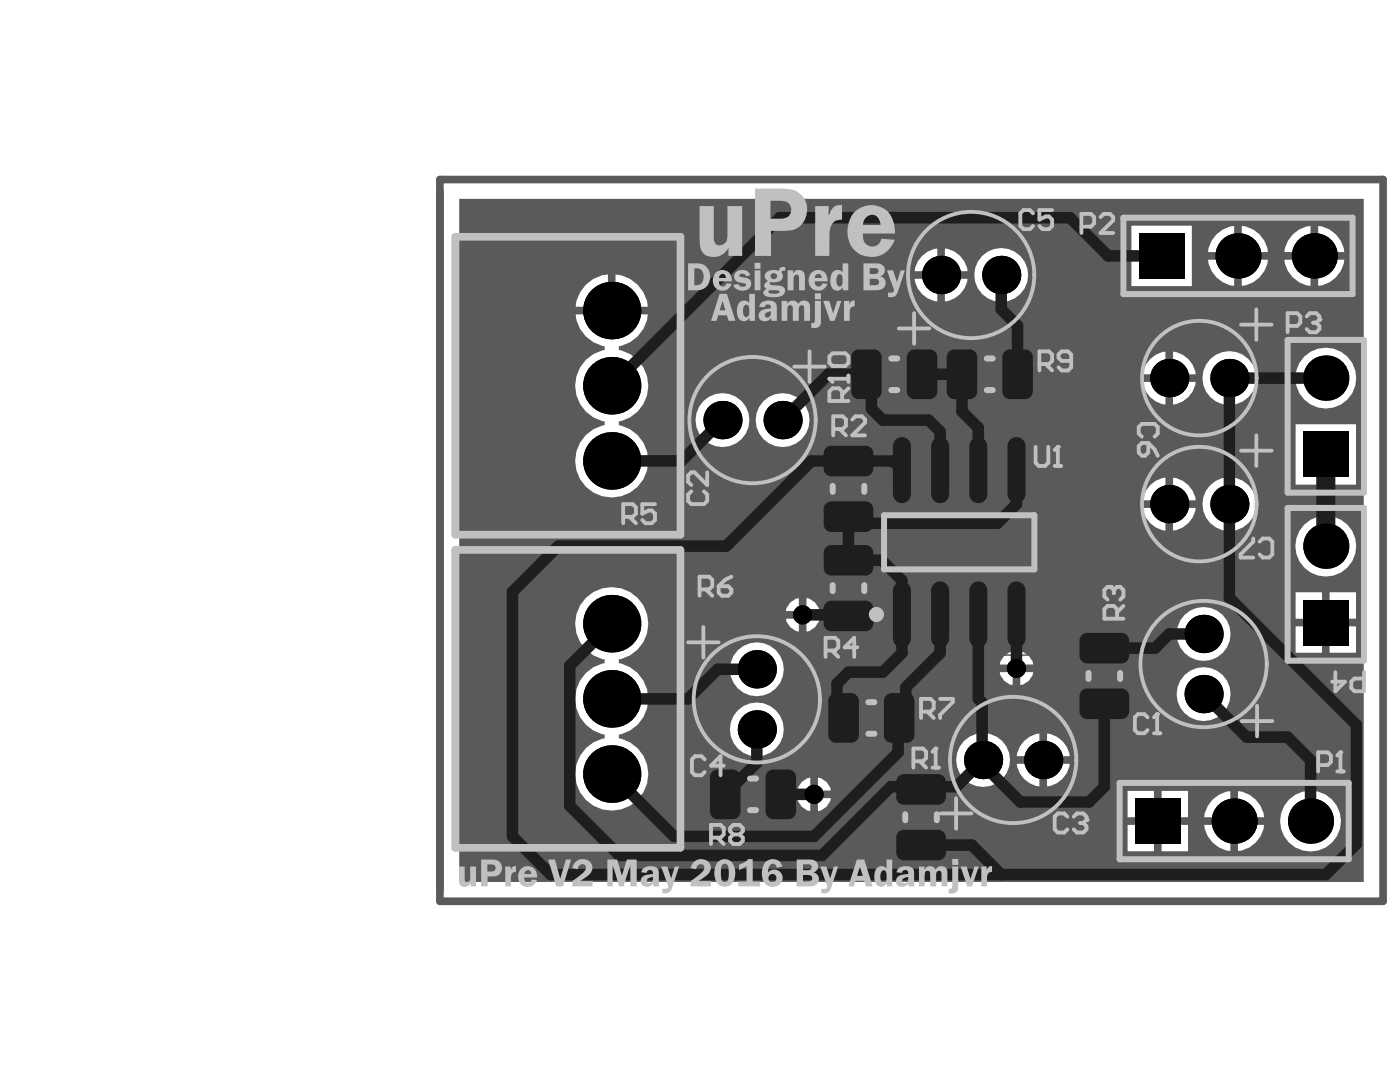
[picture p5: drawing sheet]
<svg xmlns="http://www.w3.org/2000/svg" width="279mm" height="216mm" viewBox="0 0 279 216" stroke-linecap="round" stroke-linejoin="round" font-family="sans-serif">
<path d="M169.8 69.9h17.4v9.6h-17.4zM188.8 69.9h17.4v9.6h-17.4zM164.5 88.8h9.6v17.4h-9.6zM174.9 85.7h33v45h-33zM164.5 108.7h9.6v17.4h-9.6zM165.2 138.5h17.4v9.6h-17.4zM215.6 126.2h9.6v17.4h-9.6zM141.6 153.7h17.4v9.6h-17.4zM179 154.4h9.6v17.4h-9.6z" fill="none" stroke="#5a5a5a" stroke-width=".3"/>
<g fill="none" stroke="#5a5a5a" stroke-width=".6">
<path d="M171.9 70.5h13.2v8.4h-13.2zM175.5 74.7h6M178.5 71.7v6M190.9 70.5h13.2v8.4h-13.2zM194.5 74.7h6M197.5 71.7v6M165.1 90.9h8.4v13.2h-8.4zM166.3 97.5h6M169.3 94.5v6M176.4 96.2h30v24h-30zM165.1 110.8h8.4v13.2h-8.4zM166.3 117.4h6"/>
<path d="M169.3 114.4v6M188.4 108.2h6M191.4 105.2v6M167.3 139.1h13.2v8.4h-13.2zM216.2 128.3h8.4v13.2h-8.4zM217.4 134.9h6M220.4 131.9v6M143.7 154.3h13.2v8.4h-13.2zM147.3 158.5h6M150.3 155.5v6M170.9 143.3h6M173.9 140.3v6"/>
<path d="M179.6 156.5h8.4v13.2h-8.4zM180.8 163.1h6M183.8 160.1v6"/>
<circle cx="181.8" cy="114.8" r="3"/>
</g>
<path d="M87.8 35.8h188.2v144h-188.2z" fill="none" stroke="#5a5a5a" stroke-width="1.5"/>
<path d="M91.6 39.7h180.6v136.3h-180.6zM263.1 45.1v5.2h5.2a5.8 5.8 0 0 0-5.2-5.2zM258 46.8l-1 1.2-.6 1.5-.1 .8h5.2v-5.2l-.8 .1-1.4 .6zM247.8 45.1v5.2h5.2a5.8 5.8 0 0 0-5.2-5.2zM242.8 46.8l-1 1.2-.6 1.5-.1 .8h5.2v-5.2l-.8 .1-1.5 .6zM188.6 49.6v4.5h4.5a5.2 5.2 0 0 0-4.5-4.5zM184 51.1l-.8 1.1-.6 1.3-.1 .6h4.6v-4.5l-.7 .1-1.3 .5zM263.1 51.8v5.2a5.8 5.8 0 0 0 5.2-5.2zM256.3 51.8a5.8 5.8 0 0 0 5.2 5.2v-5.2zM247.8 51.8v5.2a5.8 5.8 0 0 0 5.2-5.2zM241.1 51.8a5.8 5.8 0 0 0 5.2 5.2v-5.2zM225.8 45v12.1h12v-12.1zM188.6 55.6v4.6a5.2 5.2 0 0 0 4.5-4.6zM182.5 55.6a5.2 5.2 0 0 0 4.6 4.6v-4.6zM194.4 54.9a5.4 5.4 0 0 0 10.8 0 5.4 5.4 0 0 0-10.8 0zM122.8 54.8v6.4h6.5a7 7 0 0 0-6.5-6.4zM116.9 56.8l-1.1 1.5-.8 1.8-.1 1.1h6.4v-6.4l-1.1 .1-1.8 .7zM234.1 70.2v4.5h4.5a5.2 5.2 0 0 0-4.5-4.5zM229.5 71.6l-.8 1.2-.6 1.3v.6h4.5v-4.5h-.6l-1.3 .6zM234.1 76.2v4.5a5.2 5.2 0 0 0 4.5-4.5zM228.1 76.2a5.2 5.2 0 0 0 4.5 4.5v-4.5zM240 75.4a5.4 5.4 0 0 0 10.7 0 5.4 5.4 0 0 0-10.7 0zM258.5 75.4a6.1 6.1 0 0 0 12.2 0 6.1 6.1 0 0 0-12.2 0zM150.8 83.8a5.4 5.4 0 0 0 10.8 0 5.4 5.4 0 0 0-10.8 0zM138.8 83.8a5.4 5.4 0 0 0 10.8 0 5.4 5.4 0 0 0-10.8 0zM258.6 84.7v12h12v-12zM114.9 62.7a7 7 0 0 0 5.8 6.4v.8a7.2 7.2 0 0 0-5.9 7.1 7.2 7.2 0 0 0 5.9 7.1v.8a7.3 7.3 0 0 0-5 10.5 7.3 7.3 0 0 0 11.5 1.8 7.3 7.3 0 0 0-1.5-11.6l-2.2-.7v-.8a7.2 7.2 0 0 0 5.9-7.1 7.2 7.2 0 0 0-5.9-7.1v-.8a7 7 0 0 0 5.8-6.4h-7.2v-.7v.7zM234.1 95.3v4.5h4.5a5.2 5.2 0 0 0-4.5-4.5zM229.5 96.8l-.8 1.1-.6 1.3v.6h4.5v-4.5l-.6 .1-1.3 .5zM234.1 101.4v4.5a5.2 5.2 0 0 0 4.5-4.5zM228.1 101.4a5.2 5.2 0 0 0 4.5 4.5v-4.5zM240 100.6a5.4 5.4 0 0 0 10.7 0 5.4 5.4 0 0 0-10.7 0zM258.5 109a6.1 6.1 0 0 0 12.2 0 6.1 6.1 0 0 0-12.2 0zM160.9 119.3v2.6h2.6a3.1 3.1 0 0 0-2.6-2.6zM157.7 120.2l-.7 1.2-.2 .5h2.6v-2.6l-.6 .2zM265.4 118.2v5.3h5.2v-5.3zM258.6 118.2v5.3h5.2v-5.3zM160.9 123.5v2.5a3.1 3.1 0 0 0 2.6-2.5zM156.8 123.5a3.1 3.1 0 0 0 2.6 2.5v-2.5zM265.4 125v5.2h5.2v-5.2zM258.6 125v5.2h5.2v-5.2zM234.8 126.5a5.4 5.4 0 0 0 10.8 0 5.4 5.4 0 0 0-10.8 0zM203.6 130v2.6h2.6a3.1 3.1 0 0 0-2.6-2.6zM200.4 130.9l-.8 1.1-.1 .6h2.6v-2.6l-.6 .1zM203.6 134.1v2.6a3.1 3.1 0 0 0 2.6-2.6zM199.5 134.1a3.1 3.1 0 0 0 2.6 2.6v-2.6zM145.7 133.5a5.4 5.4 0 0 0 10.7 0 5.4 5.4 0 0 0-10.7 0zM234.8 138.5a5.4 5.4 0 0 0 10.8 0 5.4 5.4 0 0 0-10.8 0zM209 146.4v4.5h4.5a5.2 5.2 0 0 0-4.5-4.5zM204.4 147.8l-.9 1.2-.5 1.3-.1 .6h4.5v-4.5h-.6l-1.3 .6zM145.7 145.5a5.4 5.4 0 0 0 10.7 0 5.4 5.4 0 0 0-10.7 0zM209 152.4v4.5a5.2 5.2 0 0 0 4.5-4.5zM202.9 152.4a5.2 5.2 0 0 0 4.5 4.5v-4.5zM190.8 151.6a5.4 5.4 0 0 0 10.8 0 5.4 5.4 0 0 0-10.8 0zM163.2 155.2v2.5h2.6a3.1 3.1 0 0 0-2.6-2.5zM160 156l-.8 1.2-.1 .5h2.6v-2.5l-.6 .1zM116.9 119.3a7.3 7.3 0 0 0 3.8 12.3v.7a7.2 7.2 0 0 0-5.9 7.2 7.2 7.2 0 0 0 5.9 7.1v.7a7.3 7.3 0 0 0-5 10.6 7.3 7.3 0 0 0 11.5 1.8 7.3 7.3 0 0 0-1.5-11.6l-2.2-.8v-.7a7.2 7.2 0 0 0 5.9-7.1 7.2 7.2 0 0 0-5.9-7.2v-.7a7.3 7.3 0 0 0 5-10.6 7.3 7.3 0 0 0-11.6-1.7zM163.2 159.3v2.5a3.1 3.1 0 0 0 2.6-2.5zM159.1 159.3a3.1 3.1 0 0 0 2.6 2.5v-2.5zM247.1 157.9v5.2h5.2a5.8 5.8 0 0 0-5.2-5.2zM242 159.5l-1 1.3-.6 1.5-.1 .8h5.2v-5.2l-.8 .1-1.4 .6zM231.8 157.8v5.3h5.3v-5.3zM225 157.8v5.3h5.3v-5.3zM247.1 164.6v5.2a5.8 5.8 0 0 0 5.2-5.2zM240.3 164.6a5.8 5.8 0 0 0 5.2 5.2v-5.2zM231.8 164.6v5.3h5.3v-5.3zM225 164.6v5.3h5.3v-5.3zM255.5 163.8a6.1 6.1 0 0 0 12.1 0 6.1 6.1 0 0 0-12.1 0z" fill="#5a5a5a"/>
<g fill="#000">
<circle cx="187.8" cy="54.9" r="3.8"/>
<circle cx="199.8" cy="54.9" r="3.8"/>
<circle cx="247.1" cy="51.1" r="4.5"/>
<circle cx="262.3" cy="51.1" r="4.5"/>
<circle cx="122.1" cy="62" r="5.7"/>
<circle cx="122.1" cy="77" r="5.7"/>
<circle cx="233.3" cy="75.4" r="3.8"/>
<circle cx="245.3" cy="75.4" r="3.8"/>
<circle cx="264.6" cy="75.4" r="4.5"/>
<circle cx="122.1" cy="92" r="5.7"/>
<circle cx="144.2" cy="83.8" r="3.8"/>
<circle cx="156.2" cy="83.8" r="3.8"/>
<circle cx="233.3" cy="100.6" r="3.8"/>
<circle cx="245.3" cy="100.6" r="3.8"/>
<circle cx="264.6" cy="109" r="4.5"/>
<circle cx="122.1" cy="139.5" r="5.7"/>
<circle cx="122.1" cy="124.5" r="5.7"/>
<circle cx="151" cy="133.5" r="3.8"/>
<circle cx="160.2" cy="122.7" r="1.91"/>
<circle cx="202.9" cy="133.4" r="1.91"/>
<circle cx="240.2" cy="126.5" r="3.8"/>
<circle cx="240.2" cy="138.5" r="3.8"/>
<circle cx="122.1" cy="154.5" r="5.7"/>
<circle cx="151" cy="145.5" r="3.8"/>
<circle cx="162.5" cy="158.5" r="1.91"/>
<circle cx="196.2" cy="151.6" r="3.8"/>
<circle cx="208.2" cy="151.6" r="3.8"/>
<circle cx="246.3" cy="163.8" r="4.5"/>
<circle cx="261.5" cy="163.8" r="4.5"/>
</g>
<g fill="#000">
<path d="M227.3 46.6h9v9h-9z" fill-rule="evenodd"/>
<path d="M227.3 46.6h9v9h-9z" fill-rule="evenodd"/>
<path d="M260.1 86.2h9v9h-9z" fill-rule="evenodd"/>
<path d="M260.1 86.2h9v9h-9z" fill-rule="evenodd"/>
<path d="M260.1 119.7h9v9h-9z" fill-rule="evenodd"/>
<path d="M260.1 119.7h9v9h-9z" fill-rule="evenodd"/>
<path d="M226.6 159.3h9v9h-9z" fill-rule="evenodd"/>
<path d="M226.6 159.3h9v9h-9z" fill-rule="evenodd"/>
</g>
<g fill="none" stroke="#1e1e1e" stroke-width="2.3">
<path d="M199.8 54.9v6.8l3.3 3.3v9.7M231.8 51.1h-10.6l-7.7-7.7h-57.9l-33.5 33.6M184 74.7h8v7.4l3.2 3.3v8.4M245.3 77v42.3l25.4 25.3v23.8l-6.1 6.1h-154.7l-7.6-7.6v-48.8l9.1-9.1h33.5l17-17h16.3l1.8 1.8M245.3 75.4h19.3M144.2 83.8l-8.2 8.2h-13.9M156.2 83.8l9.1-9.1h7.6l1 1v5.8l2.3 2.3h9.1l2.3 2.3v7.7M202.9 93.8v6.8l-3.8 3.8h-28.5l-1.3-1.3v8.7h6.7l4 4v14.5l-3.8 3.8h-6.9l-2.3 2.3v4.6M122.1 124.5l-8.4 8.3v28l9.9 9.9h40.5l13.7-13.7h13.1l5.3-5.4M151 133.5h-7.8l-5.9 6h-15.2M160.2 122.7h8.9l.2 .2M187.6 122.6v7.7l-6.8 6.9v4l-1.3 1.3v.8"/>
<path d="M195.2 122.6v16.9l.8 .7v11.3l.2 .1M202.9 122.6v10.8M240.2 126.5h-6.9l-2.8 2.8h-10.1M240.2 138.5l8.6 8.6h8.2l4.5 4.5v12.2M151 145.5v6.7l-6.3 6.3M155.8 158.5h6.7M180.2 143.3l-1-1v7.8l-16.7 16.8h-28l-12.4-12.4M220.4 140.4v16.6l-3.1 3h-13.7l-7.4-7.4v-1M183.8 168.6h10.1l5.9 5.9"/>
</g>
<path d="M264.6 90.7v18.3" fill="none" stroke="#1e1e1e" stroke-width="3.8"/>
<path d="M187.6 89v9.6M195.2 89v9.6" fill="none" stroke="#1e1e1e" stroke-width="3.6"/>
<g fill="#1e1e1e">
<path d="M169.9 71.3l1.5-1.6h3.1l1.5 1.6v6.8l-1.5 1.5h-3.1l-1.5-1.5z" fill-rule="evenodd"/>
<path d="M181 71.3l1.5-1.6h3.1l1.5 1.6v6.8l-1.5 1.5h-3.1l-1.5-1.5z" fill-rule="evenodd"/>
</g>
<g fill="#1e1e1e">
<path d="M169.9 71.3h1.5zM170.2 70.4l.7-.6 .5-.1v1.6h-1.5z"/>
<path d="M171.4 78.1v1.5zM169.9 78.1h1.5v1.5a1.52 1.52 0 0 1-1.5-1.5z"/>
<path d="M174.5 78.1h1.5zM174.5 78.1h1.5a1.52 1.52 0 0 1-1.5 1.5z"/>
<path d="M174.5 69.7v1.6zM174.5 69.7a1.52 1.52 0 0 1 1.5 1.6h-1.5z"/>
<path d="M181 71.3h1.5zM181.3 70.4l.7-.6 .5-.1v1.6h-1.5z"/>
<path d="M182.5 78.1v1.5zM181 78.1h1.5v1.5a1.52 1.52 0 0 1-1.5-1.5z"/>
<path d="M185.6 78.1h1.5zM185.6 78.1h1.5a1.52 1.52 0 0 1-1.5 1.5z"/>
<path d="M185.6 69.7v1.6zM185.6 69.7a1.52 1.52 0 0 1 1.5 1.6h-1.5z"/>
</g>
<path d="M187.6 117.8v9.6M195.2 117.8v9.6" fill="none" stroke="#1e1e1e" stroke-width="3.6"/>
<g fill="#1e1e1e">
<path d="M152.8 155.1l1.5-1.5h3.1l1.5 1.5v6.8l-1.5 1.6h-3.1l-1.5-1.6z" fill-rule="evenodd"/>
<path d="M141.7 155.1l1.5-1.5h3.1l1.5 1.5v6.8l-1.5 1.6h-3.1l-1.5-1.6z" fill-rule="evenodd"/>
<path d="M178.9 167.1l1.5-1.5h6.8l1.6 1.5v3l-1.6 1.6h-6.8l-1.5-1.6z" fill-rule="evenodd"/>
<path d="M178.9 156l1.5-1.5h6.8l1.6 1.5v3l-1.6 1.6h-6.8l-1.5-1.6z" fill-rule="evenodd"/>
<path d="M165.3 139.8l1.5-1.5h3.1l1.5 1.5v6.9l-1.5 1.5h-3.1l-1.5-1.5z" fill-rule="evenodd"/>
<path d="M176.4 139.8l1.5-1.5h3.1l1.5 1.5v6.9l-1.5 1.5h-3.1l-1.5-1.5z" fill-rule="evenodd"/>
</g>
<g fill="#1e1e1e">
<path d="M157.4 161.9h1.5zM157.4 161.9h1.5a1.52 1.52 0 0 1-1.5 1.6z"/>
<path d="M157.4 153.6v1.5zM157.4 153.6a1.52 1.52 0 0 1 1.5 1.5h-1.5z"/>
<path d="M152.8 155.1h1.5zM153.1 154.2l.7-.6h.5v1.5h-1.5z"/>
<path d="M154.3 161.9v1.6zM152.8 161.9h1.5v1.6a1.52 1.52 0 0 1-1.5-1.6z"/>
<path d="M146.3 161.9h1.5zM146.3 161.9h1.5a1.52 1.52 0 0 1-1.5 1.6z"/>
<path d="M146.3 153.6v1.5zM146.3 153.6a1.52 1.52 0 0 1 1.5 1.5h-1.5z"/>
<path d="M141.7 155.1h1.5zM142 154.2l.7-.6h.5v1.5h-1.5z"/>
<path d="M143.2 161.9v1.6zM141.7 161.9h1.5v1.6a1.52 1.52 0 0 1-1.5-1.6z"/>
<path d="M187.2 165.6v1.5zM187.2 165.6a1.52 1.52 0 0 1 1.6 1.5h-1.6z"/>
<path d="M178.9 167.1h1.5zM179.2 166.2l.7-.5 .5-.1v1.5h-1.5z"/>
<path d="M180.4 170.1v1.6zM178.9 170.1h1.5v1.6a1.52 1.52 0 0 1-1.5-1.6z"/>
<path d="M187.2 170.1h1.6zM187.2 170.1h1.6a1.52 1.52 0 0 1-1.6 1.6z"/>
<path d="M187.2 154.5v1.5zM187.2 154.5a1.52 1.52 0 0 1 1.6 1.5h-1.6z"/>
<path d="M178.9 156h1.5zM179.2 155.1l.7-.5 .5-.1v1.5h-1.5z"/>
<path d="M180.4 159v1.6zM178.9 159h1.5v1.6a1.52 1.52 0 0 1-1.5-1.6z"/>
<path d="M187.2 159h1.6zM187.2 159h1.6a1.52 1.52 0 0 1-1.6 1.6z"/>
<path d="M165.3 139.8h1.5zM165.6 138.9l.7-.5 .5-.1v1.5h-1.5z"/>
<path d="M166.8 146.7v1.5zM165.3 146.7h1.5v1.5a1.52 1.52 0 0 1-1.5-1.5z"/>
<path d="M169.9 146.7h1.5zM169.9 146.7h1.5a1.52 1.52 0 0 1-1.5 1.5z"/>
<path d="M169.9 138.3v1.5zM169.9 138.3a1.52 1.52 0 0 1 1.5 1.5h-1.5z"/>
<path d="M176.4 139.8h1.5zM176.7 138.9l.8-.5 .4-.1v1.5h-1.5z"/>
<path d="M177.9 146.7v1.5zM176.4 146.7h1.5v1.5a1.52 1.52 0 0 1-1.5-1.5z"/>
<path d="M181 146.7h1.5zM181 146.7h1.5a1.52 1.52 0 0 1-1.5 1.5z"/>
<path d="M181 138.3v1.5zM181 138.3a1.52 1.52 0 0 1 1.5 1.5h-1.5z"/>
</g>
<path d="M180 89v9.6M202.9 89v9.6" fill="none" stroke="#1e1e1e" stroke-width="3.6"/>
<g fill="#1e1e1e">
<path d="M188.9 71.3l1.6-1.6h3l1.5 1.6v6.8l-1.5 1.5h-3l-1.6-1.5z" fill-rule="evenodd"/>
<path d="M200 71.3l1.6-1.6h3l1.5 1.6v6.8l-1.5 1.5h-3l-1.6-1.5z" fill-rule="evenodd"/>
</g>
<g fill="#1e1e1e">
<path d="M188.9 71.3h1.6zM189.2 70.4l.8-.6 .5-.1v1.6h-1.6z"/>
<path d="M190.5 78.1v1.5zM188.9 78.1h1.6v1.5a1.52 1.52 0 0 1-1.6-1.5z"/>
<path d="M193.5 78.1h1.5zM193.5 78.1h1.5a1.52 1.52 0 0 1-1.5 1.5z"/>
<path d="M193.5 69.7v1.6zM193.5 69.7a1.52 1.52 0 0 1 1.5 1.6h-1.5z"/>
<path d="M200 71.3h1.6zM200.3 70.4l.8-.6 .5-.1v1.6h-1.6z"/>
<path d="M201.6 78.1v1.5zM200 78.1h1.6v1.5a1.52 1.52 0 0 1-1.6-1.5z"/>
<path d="M204.6 78.1h1.5zM204.6 78.1h1.5a1.52 1.52 0 0 1-1.5 1.5z"/>
<path d="M204.6 69.7v1.6zM204.6 69.7a1.52 1.52 0 0 1 1.5 1.6h-1.5z"/>
</g>
<path d="M180 117.8v9.6M202.9 117.8v9.6" fill="none" stroke="#1e1e1e" stroke-width="3.6"/>
<g fill="#1e1e1e">
<path d="M164.4 121.4l1.5-1.5h6.9l1.5 1.5v3l-1.5 1.6h-6.9l-1.5-1.6z" fill-rule="evenodd"/>
<path d="M164.4 110.3l1.5-1.5h6.9l1.5 1.5v3l-1.5 1.6h-6.9l-1.5-1.6z" fill-rule="evenodd"/>
<path d="M215.4 138.9l1.6-1.5h6.8l1.5 1.5v3.1l-1.5 1.5h-6.8l-1.6-1.5z" fill-rule="evenodd"/>
<path d="M215.4 127.8l1.6-1.5h6.8l1.5 1.5v3.1l-1.5 1.5h-6.8l-1.6-1.5z" fill-rule="evenodd"/>
<path d="M164.4 101.6l1.5-1.6h6.9l1.5 1.6v3l-1.5 1.5h-6.9l-1.5-1.5z" fill-rule="evenodd"/>
<path d="M164.4 90.5l1.5-1.6h6.9l1.5 1.6v3l-1.5 1.5h-6.9l-1.5-1.5z" fill-rule="evenodd"/>
</g>
<g fill="#1e1e1e">
<path d="M165.9 124.4v1.6zM164.4 124.4h1.5v1.6a1.52 1.52 0 0 1-1.5-1.6z"/>
<path d="M172.8 124.4h1.5zM172.8 124.4h1.5a1.52 1.52 0 0 1-1.5 1.6z"/>
<path d="M172.8 119.9v1.5zM172.8 119.9a1.52 1.52 0 0 1 1.5 1.5h-1.5z"/>
<path d="M164.4 121.4h1.5zM164.7 120.5l.7-.6h.5v1.5h-1.5z"/>
<path d="M165.9 113.3v1.6zM164.4 113.3h1.5v1.6a1.52 1.52 0 0 1-1.5-1.6z"/>
<path d="M172.8 113.3h1.5zM172.8 113.3h1.5a1.52 1.52 0 0 1-1.5 1.6z"/>
<path d="M172.8 108.8v1.5zM172.8 108.8a1.52 1.52 0 0 1 1.5 1.5h-1.5z"/>
<path d="M164.4 110.3h1.5zM164.7 109.4l.7-.6h.5v1.5h-1.5z"/>
<path d="M217 142v1.5zM215.4 142h1.6v1.5a1.52 1.52 0 0 1-1.6-1.5z"/>
<path d="M223.8 142h1.5zM223.8 142h1.5a1.52 1.52 0 0 1-1.5 1.5z"/>
<path d="M223.8 137.4v1.5zM223.8 137.4a1.52 1.52 0 0 1 1.5 1.5h-1.5z"/>
<path d="M215.4 138.9h1.6zM215.7 138l.8-.5 .5-.1v1.5h-1.6z"/>
<path d="M217 130.9v1.5zM215.4 130.9h1.6v1.5a1.52 1.52 0 0 1-1.6-1.5z"/>
<path d="M223.8 130.9h1.5zM223.8 130.9h1.5a1.52 1.52 0 0 1-1.5 1.5z"/>
<path d="M223.8 126.3v1.5zM223.8 126.3a1.52 1.52 0 0 1 1.5 1.5h-1.5z"/>
<path d="M215.4 127.8h1.6zM215.7 126.9l.8-.5 .5-.1v1.5h-1.6z"/>
<path d="M165.9 104.6v1.5zM164.4 104.6h1.5v1.5a1.52 1.52 0 0 1-1.5-1.5z"/>
<path d="M172.8 104.6h1.5zM172.8 104.6h1.5a1.52 1.52 0 0 1-1.5 1.5z"/>
<path d="M172.8 100v1.6zM172.8 100a1.52 1.52 0 0 1 1.5 1.6h-1.5z"/>
<path d="M164.4 101.6h1.5zM164.7 100.7l.7-.6 .5-.1v1.6h-1.5z"/>
<path d="M165.9 93.5v1.5zM164.4 93.5h1.5v1.5a1.52 1.52 0 0 1-1.5-1.5z"/>
<path d="M172.8 93.5h1.5zM172.8 93.5h1.5a1.52 1.52 0 0 1-1.5 1.5z"/>
<path d="M172.8 88.9v1.6zM172.8 88.9a1.52 1.52 0 0 1 1.5 1.6h-1.5z"/>
<path d="M164.4 90.5h1.5zM164.7 89.6l.7-.6 .5-.1v1.6h-1.5z"/>
</g>
<g fill="none" stroke="#c0c0c0" stroke-width="1.2">
<path d="M224.2 43.4h45.7v15.3h-45.7zM177.9 71.5h1.2M177.9 77.8h1.2M196.9 71.5h1.2M196.9 77.8h1.2M257 67.8h15.2v30.5h-15.2zM166.2 96.9v1.2M172.5 96.9v1.2M166.2 116.8v1.2M172.5 116.8v1.2M176.4 102.8h30v10.8h-30zM257 101.4h15.2v30.4h-15.2z"/>
<path d="M217.2 134.3v1.2M223.5 134.3v1.2M149.7 155.4h1.2M173.3 146.4h1.2M173.3 140.1h1.2M223.4 156.2h45.8v15.3h-45.8zM149.7 161.7h1.2M180.7 162.5v1.2M187 162.5v1.2"/>
</g>
<g fill="none" stroke="#c0c0c0" stroke-width=".76">
<path d="M158.5 73.2h6.1M161.6 70.1v6.1M179.4 65.5h6.1M182.4 62.5v6.1M207.4 72.7h1.9l.7-.7v-1.3l-.7-.6h-1.9v3.8M208.7 72.7l1.3 1.2M213.8 72h-1.9l-.7-.6v-.7l.7-.6h1.3l.6 .6v2.6l-.6 .6h-1.3l-.7-.6M247.7 64.8h6.1M250.7 61.7v6.1M138 98.1l-.7 .6v1.3l.7 .6h2.5l.6-.6v-1.3l-.6-.6M141.1 94.2v2.6l-2.5-2.6h-.6l-.7 .7v1.2l.7 .7M247.7 89.9h6.1"/>
<path d="M250.7 86.9v6.1M221.7 117.1h-.7l-.6 .6v1.3l.6 .6M137.3 128.2h6.1M140.4 125.1v6.1M222.9 123.5v-2l-.6-.6h-1.3l-.6 .6v2h3.8M224.2 120.9l-1.3 1.3M190.8 159.3v6.1M247.8 143.9h6.1M250.9 140.8v6.1M187.8 162.3h6.1"/>
</g>
<path d="M90.8 47.3h45v59.4h-45zM90.8 109.7h45v59.5h-45z" fill="none" stroke="#c0c0c0" stroke-width="1.5"/>
<circle cx="221.7" cy="117.1" r=".38" fill="#c0c0c0"/>
<path d="M257 65h1.9l.6-.6v-1.3l-.6-.6h-1.9v3.8M260.8 63.1l.6-.6h1.3l.6 .6v.7M221.7 117.1l.6 .6M222.3 117.7v.7M222.3 117.7l.6-.6h.7l.6 .6v1.3l-.6 .6" fill="none" stroke="#c0c0c0" stroke-width=".76"/>
<circle cx="263.3" cy="63.8" r=".38" fill="#c0c0c0"/>
<path d="M262 64.4h.7M262.7 64.4l.6 .6v.7l-.6 .6h-1.3l-.6-.6M263.3 63.8l-.6 .6M182.3 151.9h1.9l.6-.6v-1.3l-.6-.6h-1.9v3.8M183.6 151.9l1.2 1.3M186.1 153.2h1.3M186.7 149.4v3.8" fill="none" stroke="#c0c0c0" stroke-width=".76"/>
<circle cx="186.7" cy="149.4" r=".38" fill="#c0c0c0"/>
<path d="M206.7 89.2v3.1l.6 .7h1.3l.6-.7v-3.1M210.5 93h1.3M211.1 89.2v3.8M187.6 139.5h2.6v.6l-2.6 2.5v.7M183.8 142h1.9l.7-.6v-1.3l-.7-.6h-1.9v3.8M185.1 142l1.3 1.3M186.7 149.4l-.6 .6" fill="none" stroke="#c0c0c0" stroke-width=".76"/>
<circle cx="211.1" cy="89.2" r=".38" fill="#c0c0c0"/>
<path d="M166.3 85.6h1.9l.6-.6v-1.3l-.6-.6h-1.9v3.8M167.6 85.6l1.2 1.3M170.1 83.7l.6-.6h1.3l.6 .6v.6l-2.5 2.6h2.5M211.1 89.2l-.6 .6" fill="none" stroke="#c0c0c0" stroke-width=".76"/>
<g fill="#c0c0c0">
<path d="M156 60h1.1v.7a1.23 1.23 0 0 1 1.1-.7 1.23 1.23 0 0 1 1.1 .7 1.25 1.25 0 0 1 1.5-.7 1.25 1.25 0 0 1 .9 1.4v2.6h-1.2v-2.8l-.4-.3a.66 .66 0 0 0-.7 .9v2.2h-1.2v-2.4a.55 .55 0 0 0-.5-.7 .55 .55 0 0 0-.5 .6l-.1 2.5h-1.1z"/>
<path d="M164.3 60h1.2l.8 2.6 .8-2.6h.8l-1.3 4h-1z"/>
<path d="M168.4 60h1.1v.8a1.03 1.03 0 0 1 .9-.8h.2v1.1a.99 .99 0 0 0-1 1.3v1.6h-1.2z"/>
<path d="M143.6 58.6h1.5l1.7 5.4h-1.4l-.3-1.1h-1.8l-.3 1.1h-1.1zM144.2 60l-.6 1.9h1.2z"/>
<path d="M147.5 60.4a1.27 1.27 0 0 1 2 .1v-1.9h1.2v5.4h-1.1v-.6a1.24 1.24 0 0 1-2.2 .2l-.2-.8a3.3 3.3 0 0 1 .3-2.4zM148.6 60.9a1.76 1.76 0 0 0 .2 2.4 .66 .66 0 0 0 .7-.8v-.8a.8 .8 0 0 0-.6-.9z"/>
<path d="M151.9 60.4a2.09 2.09 0 0 1 1.5-.4l.7 .1 .6 .2a1.25 1.25 0 0 1 .3 1.2l.1 2.5h-1.1l-.1-.6a1.34 1.34 0 0 1-1.4 .7 1.34 1.34 0 0 1-1.1-1.2 1.81 1.81 0 0 1 2-1.3l.5-.1v-.2a.63 .63 0 0 0-.7-.6 .63 .63 0 0 0-.6 .6l-1.1-.1zM152.7 62.6a.57 .57 0 0 0 .4 .8 .57 .57 0 0 0 .7-.6l.1-.7z"/>
<path d="M162.6 60h1.2v4.4a1.32 1.32 0 0 1-1.9 1v-.9h.1a.5 .5 0 0 0 .5-.2 .5 .5 0 0 0 .1-.5zM162.6 58.5h1.2v1.2h-1.2z"/>
</g>
<path d="M229 143.1l-.6-.6h-1.3l-.6 .6v2.6l.6 .6h1.3l.6-.6M230.3 146.3h1.3M230.9 142.5v3.8" fill="none" stroke="#c0c0c0" stroke-width=".76"/>
<circle cx="230.9" cy="142.5" r=".38" fill="#c0c0c0"/>
<g fill="none" stroke="#c0c0c0" stroke-width=".76">
<path d="M139.6 117.6h1.9l.7-.6v-1.3l-.7-.6h-1.9v3.8M140.9 117.6l1.3 1.3M143.4 117h1.9l.7 .6v.6l-.7 .7h-1.2l-.7-.7zM146 115.1l-1.3 .6-1.3 1.3M250.1 107.4v.7l-2.5 2.5v.7h2.5M251.4 108.1l.6-.7h1.3l.6 .7v2.5l-.6 .7h-1.3l-.6-.7M164.8 129.8h1.9l.6-.6v-1.3l-.6-.6h-1.9v3.8M166 129.8l1.3 1.3M171.1 129.2h-2.5l1.9-1.9v3.8M140.6 151.5l-.6-.6h-1.3l-.6 .6v2.6l.6 .6h1.3l.6-.6M144.4 152.8h-2.5l1.9-1.9v3.8M230.9 142.5l-.6 .6"/>
<path d="M141.9 167.1h1.9l.6-.6v-1.3l-.6-.6h-1.9v3.8M143.2 167.1l1.2 1.3M146.3 166.5l-.6-.6v-.7l.6-.6h1.3l.6 .6v.7l-.6 .6M146.3 166.5l-.6 .6v.7l.6 .6h1.3l.6-.6v-.7l-.6-.6M146.3 166.5h1.3M213 162.9l-.6-.6h-1.3l-.6 .6v2.6l.6 .6h1.3l.6-.6M214.3 162.9l.6-.6h1.3l.6 .6v.7"/>
</g>
<circle cx="216.8" cy="163.6" r=".38" fill="#c0c0c0"/>
<path d="M206.2 42.6l-.7-.7h-1.2l-.7 .7v2.5l.7 .6h1.2l.7-.6M210 41.9h-2.6v1.9l1.3-.6h.6l.7 .6v1.3l-.7 .6h-1.2l-.7-.6M263.1 152.7h1.9l.6-.7v-1.2l-.6-.7h-1.9v3.8M266.9 153.9h1.2M267.5 150.1v3.8M215.6 164.2h.6M216.2 164.2l.6 .7v.6l-.6 .6h-1.3l-.6-.6M216.8 163.6l-.6 .6" fill="none" stroke="#c0c0c0" stroke-width=".76"/>
<circle cx="267.5" cy="150.1" r=".38" fill="#c0c0c0"/>
<path d="M165.5 75.6h3.8M169.3 77.5l-1.2 1.2M169.3 74.9v1.3M168.1 80v-1.9l-.7-.6h-1.2l-.7 .6v1.9h3.8M227.9 87.1l-.6-.6v-1.3l.6-.6h2.5l.7 .6v1.3l-.7 .6M227.9 88.4h1.3v1.9l-.7 .6h-.6l-.6-.6v-1.3zM229.2 88.4l1.2 1.3 .7 1.2M267.5 150.1l-.6 .7" fill="none" stroke="#c0c0c0" stroke-width=".76"/>
<circle cx="165.5" cy="75.6" r=".38" fill="#c0c0c0"/>
<path d="M215.8 45.2h1.9l.7-.6v-1.3l-.7-.6h-1.9v3.8M219.6 43.3l.7-.6h1.2l.7 .6v.7l-2.6 2.5h2.6M165.5 75.6l.7 .6M166.2 70.5h2.5l.6 .6v1.3l-.6 .6h-2.5l-.7-.6v-1.3zM124.4 103.1h1.9l.6-.6v-1.3l-.6-.6h-1.9v3.8M125.6 103.1l1.3 1.3M130.7 100.6h-2.5v1.9l1.2-.6h.7l.6 .6v1.3l-.6 .6h-1.3l-.6-.6M266.5 134.1v3.8l1.9-1.9h-2.5M272.2 134.1v3.8h-1.9l-.6-.6v-1.3l.6-.6h1.9" fill="none" stroke="#c0c0c0" stroke-width=".76"/>
<g fill="#c0c0c0">
<path d="M91.6 172.9h1.1v2.6a.58 .58 0 0 0 .8 .5 .58 .58 0 0 0 .3-.9v-2.2h1.2v4h-1.1v-.7a1.21 1.21 0 0 1-1.5 .7 1.21 1.21 0 0 1-.8-1.4z"/>
<path d="M100.8 172.9h1.1v.7a.95 .95 0 0 1 1.1-.8v1.2a.99 .99 0 0 0-1 1.3v1.6h-1.2z"/>
<path d="M109.4 171.5h1.3l1.1 3.9 1.1-3.9h1.1l-1.6 5.4h-1.4z"/>
<path d="M114.9 172a1.91 1.91 0 0 1 2.1-.5 1.91 1.91 0 0 1 1.2 1.9 3.3 3.3 0 0 1-2 2.1l-.5 .3h2.6l-.1 1.1h-4v-1.1l1-.7a3.9 3.9 0 0 0 1.7-1.8 .8 .8 0 0 0-.8-.9 .8 .8 0 0 0-.8 .9v.2l-1.1-.3z"/>
<path d="M121.2 171.5h2l.9 3.2 1-3.2h2v5.4h-1.3v-4.4l-1.4 4.4h-.8l-1.3-4.4v4.4h-1.1z"/>
<path d="M131.9 172.9h1.3l.7 2.4 .8-2.4h.8l-1.3 4a1.52 1.52 0 0 1-2 1.3v-.9l.5 .1a.55 .55 0 0 0 .7-.5z"/>
<path d="M138.5 172a1.92 1.92 0 0 1 2.2-.5 1.92 1.92 0 0 1 1.1 1.9 3.3 3.3 0 0 1-1.9 2.1l-.5 .3h2.5l-.1 1.1h-4v-1.1l1-.7a3.9 3.9 0 0 0 1.8-1.8 .8 .8 0 0 0-.8-.9 .8 .8 0 0 0-.8 .9l-.1 .2-1.1-.3z"/>
<path d="M147.5 172.5l1.2-.5 .6-.6h.9v4.5h1.5v1h-4.3v-1h1.6v-3.1l-1.5 .8z"/>
<path d="M163.7 172.9h1.2l.8 2.4 .7-2.4h.9l-1.3 4a1.52 1.52 0 0 1-2.1 1.3v-.9l.6 .1a.55 .55 0 0 0 .6-.5z"/>
<path d="M183.4 172.9h1.1v.6a1.23 1.23 0 0 1 1.1-.7 1.23 1.23 0 0 1 1.1 .7 1.26 1.26 0 0 1 1.5-.6 1.26 1.26 0 0 1 .9 1.4v2.6h-1.2v-2.7l-.4-.4a.66 .66 0 0 0-.7 .9v2.2h-1.2v-2.4a.56 .56 0 0 0-.4-.7 .56 .56 0 0 0-.6 .5l-.1 2.6h-1.1z"/>
<path d="M191.7 172.9h1.2l.8 2.5 .8-2.5h.8l-1.3 4h-1z"/>
<path d="M195.8 172.9h1.1v.7a1.02 1.02 0 0 1 .9-.8h.2v1.2a.99 .99 0 0 0-1 1.3v1.6h-1.2z"/>
<path d="M146.9 54.3l.6-.3a1.8 1.8 0 0 1 2.3 .9l-.9 .2a.7 .7 0 0 0-.6-.5 .7 .7 0 0 0-.7 .4l.1 .2 .6 .1a1.4 1.4 0 0 1 1.6 1.4 1.88 1.88 0 0 1-1.7 1.4 1.88 1.88 0 0 1-1.8-1.3l.9-.1a.88 .88 0 0 0 1.6 .1l-.5-.3a1.74 1.74 0 0 1-1.9-1.1l.1-.6z"/>
<path d="M157.2 53.9h1.1v.7a1.25 1.25 0 0 1 1.5-.7 1.25 1.25 0 0 1 .8 1.5v2.5h-1.1l-.1-2.6a.53 .53 0 0 0-.5-.5 .53 .53 0 0 0-.5 .6v2.5h-1.2z"/>
<path d="M177 53.9h1.2l.8 2.4 .7-2.4h.9l-1.3 4a1.52 1.52 0 0 1-2.1 1.4v-.9h.6a.55 .55 0 0 0 .6-.5z"/>
<path d="M139.6 41.1h2.8v6.5a1.33 1.33 0 0 0 1.3 1.3 1.33 1.33 0 0 0 1.4-1.1l.1-6.7h2.9v10h-2.7v-1.7a3.2 3.2 0 0 1-5.2 1l-.3-.7-.2-1.2z"/>
<path d="M162.7 41.1h2.7v1.9a2.57 2.57 0 0 1 2.1-2.1l.5 .1v2.8a2.22 2.22 0 0 0-2.4 2.4l-.1 4.9h-2.8z"/>
<path d="M96 171.5h2.2a1.71 1.71 0 0 1 2 1.7 1.71 1.71 0 0 1-2 1.7h-.9v2h-1.3zM97.3 172.5v1.4h.8a.73 .73 0 0 0 .8-.7 .73 .73 0 0 0-.8-.7z"/>
<path d="M103.9 173.4l.2-.1a1.92 1.92 0 0 1 2.2-.2 1.92 1.92 0 0 1 .9 2l-2.6 .1a.76 .76 0 0 0 .6 .9 .76 .76 0 0 0 .9-.6l1.1 .1a1.98 1.98 0 0 1-2.8 1.2 1.98 1.98 0 0 1-.8-2.9zM104.8 173.9l-.2 .5h1.4a.69 .69 0 0 0-.3-.7 .69 .69 0 0 0-.9 .2z"/>
<path d="M128.3 173.3a2.08 2.08 0 0 1 1.5-.5l1.2 .3 .5 .7 .1 3.1h-1.2v-.6a1.34 1.34 0 0 1-1.5 .6 1.34 1.34 0 0 1-1.1-1.1 1.82 1.82 0 0 1 2.1-1.4h.4v-.2a.63 .63 0 0 0-.6-.6 .63 .63 0 0 0-.7 .6l-1-.1zM129.2 175.4a.57 .57 0 0 0 .3 .9 .57 .57 0 0 0 .7-.6l.1-.7z"/>
<path d="M143.3 172a2.03 2.03 0 0 1 2.2-.3 2.03 2.03 0 0 1 1.2 1.9v.8a2.2 2.2 0 0 1-2.5 2.5 2.87 2.87 0 0 1-1.5-3.7zM144.2 172.5l-.3 .7v1.1a1.45 1.45 0 0 0 .7 1.7 1.1 1.1 0 0 0 .8-1.4l.1-.5a1.71 1.71 0 0 0-.6-1.7l-.3-.1z"/>
<path d="M152.7 172.1a2.01 2.01 0 0 1 3.4 .8l-1.1 .3a.81 .81 0 0 0-.8-.9 .81 .81 0 0 0-.8 .9l-.1 .9a1.69 1.69 0 0 1 2.8 .4 1.69 1.69 0 0 1-1.5 2.4 2.19 2.19 0 0 1-2.6-2.4v-.4a3.4 3.4 0 0 1 .7-2zM153.3 175.2a.85 .85 0 0 0 1.7 0 .85 .85 0 0 0-1.7 0z"/>
<path d="M159 171.5h2.5a1.35 1.35 0 0 1 1.7 .9 1.35 1.35 0 0 1-.9 1.7 1.43 1.43 0 0 1 1.1 1.7 1.43 1.43 0 0 1-1.7 1.1h-2.7zM160.3 172.5v1.1h.9a.63 .63 0 0 0 .8-.6 .63 .63 0 0 0-.9-.5zM160.3 174.6v1.3h.9a.67 .67 0 0 0 .9-.6 .67 .67 0 0 0-.8-.7z"/>
<path d="M171 171.5h1.5l1.7 5.4h-1.4l-.3-1.1h-1.8l-.3 1.1h-1.1zM171.6 172.9l-.6 1.9h1.2z"/>
<path d="M174.9 173.3a1.28 1.28 0 0 1 2 0v-1.8h1.2v5.4h-1.1v-.6a1.24 1.24 0 0 1-2.2 .1l-.2-.7a3.3 3.3 0 0 1 .3-2.4zM176.1 173.7a1.74 1.74 0 0 0 .1 2.4 .66 .66 0 0 0 .7-.8v-.7a.79 .79 0 0 0-.6-1z"/>
<path d="M179.3 173.3a2.08 2.08 0 0 1 1.5-.5l.7 .1 .6 .3a1.25 1.25 0 0 1 .3 1.1l.1 2.6h-1.1l-.1-.6a1.34 1.34 0 0 1-1.4 .6 1.34 1.34 0 0 1-1.1-1.1 1.82 1.82 0 0 1 2.1-1.4h.4v-.2a.63 .63 0 0 0-.7-.6 .63 .63 0 0 0-.6 .6l-1.1-.1zM180.1 175.4a.57 .57 0 0 0 .4 .9 .57 .57 0 0 0 .7-.6l.1-.7z"/>
<path d="M190 172.9h1.2v4.3a1.32 1.32 0 0 1-1.9 1v-.9h.1a.5 .5 0 0 0 .5-.1 .5 .5 0 0 0 .1-.5zM190 171.4h1.2v1.2h-1.2z"/>
<path d="M137.3 52.5h1.8a2.72 2.72 0 0 1 2.5 1.8 2.72 2.72 0 0 1-.8 3l-1.2 .6h-2.3zM138.6 53.5v3.4h.5a1.38 1.38 0 0 0 1.3-1.5v-.2a1.48 1.48 0 0 0-1.3-1.7z"/>
<path d="M142.8 54.5l.1-.2a1.92 1.92 0 0 1 2.2-.2 1.92 1.92 0 0 1 1 2l-2.6 .1a.76 .76 0 0 0 .5 .9 .76 .76 0 0 0 1-.5h1a1.98 1.98 0 0 1-2.7 1.2 1.98 1.98 0 0 1-.8-2.9zM143.7 54.9l-.2 .6h1.4a.69 .69 0 0 0-.4-.8 .69 .69 0 0 0-.8 .2z"/>
<path d="M150.6 53.9h1.2v4h-1.2zM150.6 52.4h1.2v1.2h-1.2z"/>
<path d="M152.9 54.4l.5-.4 .7-.1 1.4 .1a.83 .83 0 0 1 1.2-.7v.7a.46 .46 0 0 0-.6 .2 .46 .46 0 0 0 .1 .6 1.42 1.42 0 0 1-1.8 1.5h-.6a.37 .37 0 0 0-.1 .5 .37 .37 0 0 0 .5 .1l.6 .1a1.55 1.55 0 0 1 1.9 .9 1.51 1.51 0 0 1-1.9 1.4h-.5a1.68 1.68 0 0 1-2-.8 .75 .75 0 0 1 .7-.8 .83 .83 0 0 1-.5-.9 .83 .83 0 0 1 .8-.7 1.04 1.04 0 0 1-.4-1.7zM153.8 55.1a.65 .65 0 0 0 1.3 0 .65 .65 0 0 0-1.3 0zM153.4 58a.43 .43 0 0 0 .1 .5 .43 .43 0 0 0 .5 .1h.5a.79 .79 0 0 0 1.1-.4l-.4-.3z"/>
<path d="M161.9 54.5l.2-.2a1.92 1.92 0 0 1 2.2-.2 1.92 1.92 0 0 1 .9 2l-2.6 .1a.76 .76 0 0 0 .6 .9 .76 .76 0 0 0 .9-.5h1a1.98 1.98 0 0 1-2.7 1.2 1.98 1.98 0 0 1-.8-2.9zM162.8 54.9l-.2 .6h1.4a.69 .69 0 0 0-.4-.8 .69 .69 0 0 0-.8 .2z"/>
<path d="M166.1 54.3a1.28 1.28 0 0 1 2.1 .1v-1.9h1.1v5.4h-1.1v-.6a1.24 1.24 0 0 1-2.1 .2l-.3-.7a3.3 3.3 0 0 1 .3-2.5zM167.2 54.8a1.77 1.77 0 0 0 .2 2.4 .67 .67 0 0 0 .8-.8v-.8a.8 .8 0 0 0-.6-.9z"/>
<path d="M172.3 52.5h2.5a1.35 1.35 0 0 1 1.7 1 1.35 1.35 0 0 1-.9 1.6 1.43 1.43 0 0 1 1.1 1.7 1.43 1.43 0 0 1-1.7 1.1h-2.7zM173.6 53.5v1.2h.9a.63 .63 0 0 0 .8-.7 .63 .63 0 0 0-.9-.5zM173.6 55.6v1.3h.9a.67 .67 0 0 0 .9-.6 .67 .67 0 0 0-.8-.7z"/>
<path d="M150.7 37.6h5.2a4.5 4.5 0 0 1 4.8 2.4 4.2 4.2 0 0 1-4.1 6.1h-2.7v5h-3.2zM153.8 40.1v3.5h2a1.81 1.81 0 0 0 2.1-1.8 1.81 1.81 0 0 0-2.1-1.7z"/>
<path d="M170.5 42.4a4.7 4.7 0 0 1 7.6 1.2l.4 1.5 .1 1.5h-6.4a1.99 1.99 0 0 0 2.4 2.5 1.82 1.82 0 0 0 1.3-1.5l2.7 .2a4.8 4.8 0 0 1-5.9 3.3 4.8 4.8 0 0 1-3.5-5.7 5.7 5.7 0 0 1 1.3-3zM172.7 43.5l-.4 .7-.1 .7h3.5a1.76 1.76 0 0 0-2.3-1.9z"/>
</g>
<circle cx="174.9" cy="122.6" r=".75" fill="none" stroke="#c0c0c0" stroke-width="1.5"/>
<g fill="none" stroke="#c0c0c0" stroke-width=".76">
<circle cx="193.8" cy="54.9" r="12.6"/>
<circle cx="239.3" cy="75.4" r="11.4"/>
<circle cx="150.2" cy="83.8" r="12.6"/>
<circle cx="239.3" cy="100.6" r="11.4"/>
<circle cx="151" cy="139.5" r="12.6"/>
<circle cx="240.2" cy="132.5" r="12.6"/>
<circle cx="202.2" cy="151.6" r="12.6"/>
</g>
</svg>
